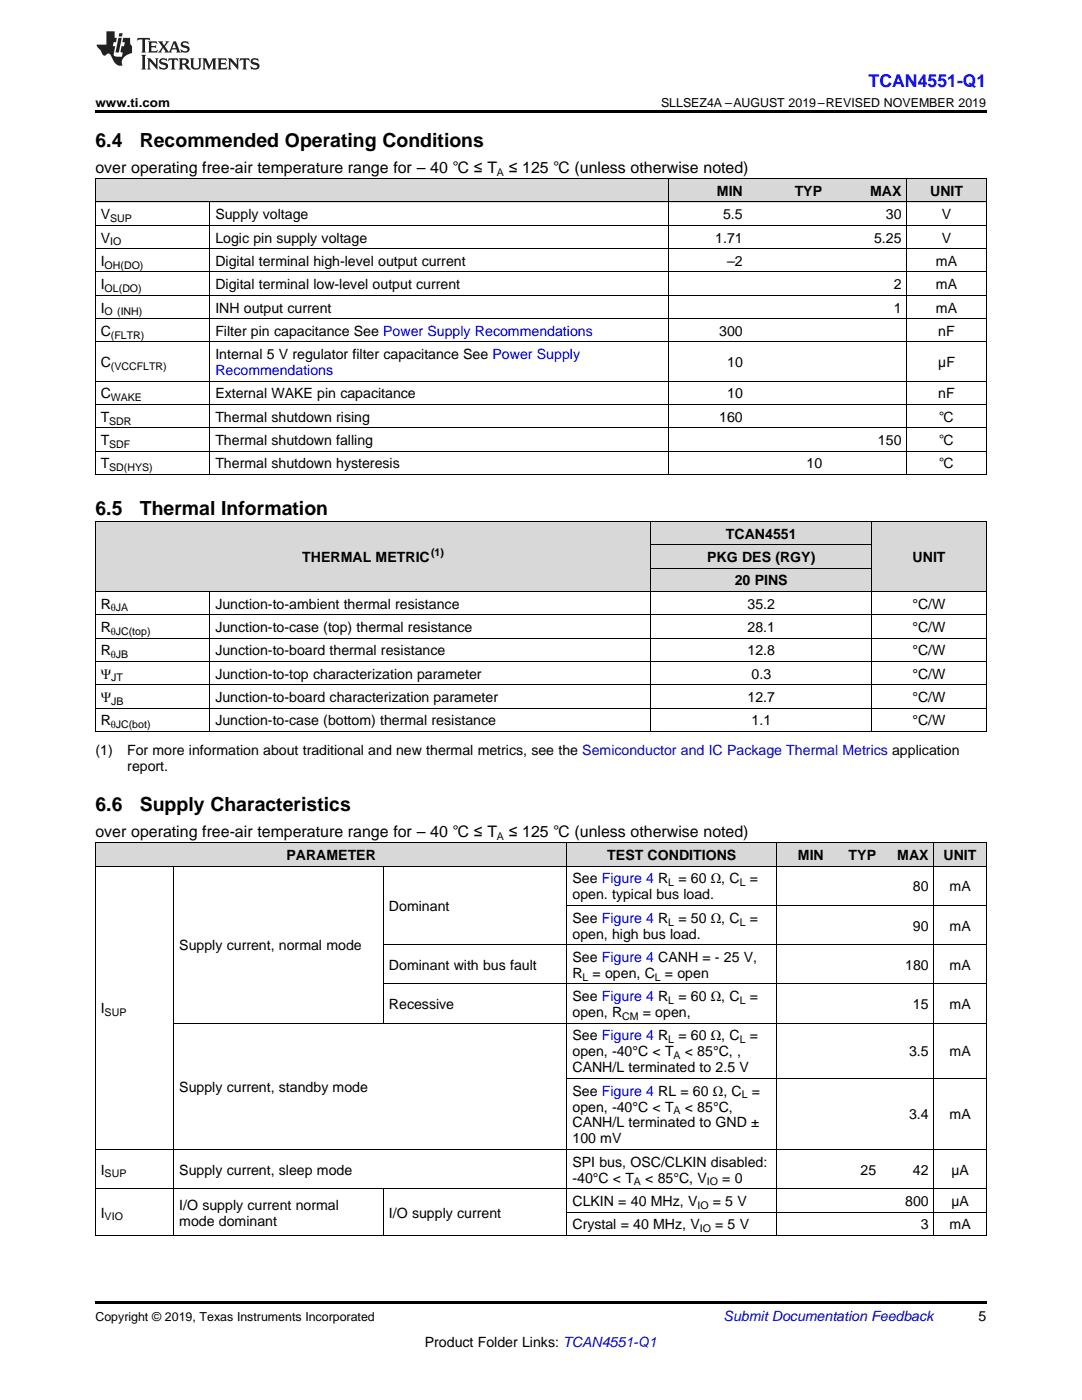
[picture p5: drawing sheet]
<svg xmlns="http://www.w3.org/2000/svg" width="216mm" height="279mm" viewBox="0 0 216 279" stroke-linecap="round" stroke-linejoin="round" font-family="sans-serif">
<defs><g id="words">
<g font-size="3.9">
<text x="19" y="29.3">6.4</text>
<text x="27.9" y="29.3">Recommended Operating Conditions</text>
<text x="19" y="102.8">6.5</text>
<text x="27.9" y="102.8">Thermal Information</text>
<text x="19" y="161.9">6.6</text>
<text x="27.9" y="161.9">Supply Characteristics</text>
</g>
<text font-size="3.5" fill="#00f" x="173.3" y="17.3">TCAN4551-Q1</text>
<g font-size="3.2">
<text x="19" y="34.4">over operating free-air temperature range for – 40 ℃ ≤ T</text>
<text x="101.5" y="34.4">≤ 125 ℃ (unless otherwise noted)</text>
<text x="19" y="167">over operating free-air temperature range for – 40 ℃ ≤ T</text>
<text x="101.5" y="167">≤ 125 ℃ (unless otherwise noted)</text>
</g>
<g font-size="2.8">
<text x="143.1" y="39.1">MIN</text>
<text x="158.6" y="39.1">TYP</text>
<text x="173.6" y="39.1">MAX</text>
<text x="185.6" y="39.1">UNIT</text>
<text x="20.1" y="43.7">V</text>
<text x="43" y="43.7">Supply voltage</text>
<text x="144.3" y="43.7">5.5</text>
<text x="176.8" y="43.7">30</text>
<text x="187.9" y="43.7">V</text>
<text x="20.1" y="48.4">V</text>
<text x="20.1" y="53.1">I</text>
<text x="43" y="48.4">Logic pin supply voltage</text>
<text x="43" y="53.1">Digital terminal high-level output current</text>
<text x="142.7" y="48.4">1.71</text>
<text x="145.1" y="53.1">–2</text>
<text x="174.4" y="48.4">5.25</text>
<text x="186.8" y="53.1">mA</text>
<text x="187.9" y="48.4">V</text>
<text x="20.1" y="57.7">I</text>
<text x="43" y="57.7">Digital terminal low-level output current</text>
<text x="178.3" y="57.7">2</text>
<text x="186.8" y="57.7">mA</text>
<text x="20.1" y="62.4">I</text>
<text x="43" y="62.4">INH output current</text>
<text x="178.3" y="62.4">1</text>
<text x="186.8" y="62.4">mA</text>
<text x="20.1" y="67">C</text>
<text x="43" y="67">Filter pin capacitance See Power Supply Recommendations</text>
<text x="43" y="71.7">Internal 5 V regulator filter capacitance See Power Supply</text>
<text x="143.5" y="67">300</text>
<text x="187.2" y="67">nF</text>
<text x="20.1" y="73.3">C</text>
<text x="145.1" y="73.3">10</text>
<text x="187.2" y="73.3">µF</text>
<text x="20.1" y="79.5">C</text>
<text x="43" y="79.5">External WAKE pin capacitance</text>
<text x="145.1" y="79.5">10</text>
<text x="187.2" y="79.5">nF</text>
<text x="20.1" y="84.2">T</text>
<text x="20.1" y="88.8">T</text>
<text x="43" y="84.2">Thermal shutdown rising</text>
<text x="43" y="88.8">Thermal shutdown falling</text>
<text x="143.5" y="84.2">160</text>
<text x="175.2" y="88.8">150</text>
<text x="187.4" y="84.2">℃</text>
<text x="187.4" y="88.8">℃</text>
<text x="20.1" y="93.5">T</text>
<text x="43" y="93.5">Thermal shutdown hysteresis</text>
<text x="160.9" y="93.5">10</text>
<text x="187.4" y="93.5">℃</text>
<text x="144.9" y="107.5">TCAN4551</text>
<text x="60.3" y="112.1">THERMAL METRIC</text>
<text x="141.1" y="112.1">PKG DES (RGY)</text>
<text x="182.1" y="112.1">UNIT</text>
<text x="146.6" y="116.8">20 PINS</text>
<text x="20.1" y="121.5">R</text>
<text x="43" y="121.5">Junction-to-ambient thermal resistance</text>
<text x="149.2" y="121.5">35.2</text>
<text x="182.1" y="121.5">°C/W</text>
<text x="20.1" y="126.1">R</text>
<text x="20.1" y="130.8">R</text>
<text x="43" y="126.1">Junction-to-case (top) thermal resistance</text>
<text x="43" y="130.8">Junction-to-board thermal resistance</text>
<text x="149.2" y="126.1">28.1</text>
<text x="149.2" y="130.8">12.8</text>
<text x="182.1" y="126.1">°C/W</text>
<text x="182.1" y="130.8">°C/W</text>
<text x="20.1" y="135.4">Ψ</text>
<text x="43" y="135.4">Junction-to-top characterization parameter</text>
<text x="150" y="135.4">0.3</text>
<text x="182.1" y="135.4">°C/W</text>
<text x="20.1" y="140.1">Ψ</text>
<text x="43" y="140.1">Junction-to-board characterization parameter</text>
<text x="149.2" y="140.1">12.7</text>
<text x="182.1" y="140.1">°C/W</text>
<text x="20.1" y="144.7">R</text>
<text x="43" y="144.7">Junction-to-case (bottom) thermal resistance</text>
<text x="150" y="144.7">1.1</text>
<text x="182.1" y="144.7">°C/W</text>
<text x="19" y="150.6">(1)</text>
<text x="25.4" y="150.6">For more information about traditional and new thermal metrics, see the Semiconductor and IC Package Thermal Metrics application</text>
<text x="25.4" y="153.8">report.</text>
<text x="57.1" y="171.7">PARAMETER</text>
<text x="121.2" y="171.7">TEST CONDITIONS</text>
<text x="159.2" y="171.7">MIN</text>
<text x="169.3" y="171.7">TYP</text>
<text x="179" y="171.7">MAX</text>
<text x="188.3" y="171.7">UNIT</text>
<text x="114.2" y="176.3">See Figure 4 R</text>
<text x="114.2" y="179.5">open. typical bus load.</text>
<text x="135.4" y="176.3">= 60 Ω, C</text>
<text x="149.6" y="176.3">=</text>
<text x="182.2" y="177.9">80</text>
<text x="189.5" y="177.9">mA</text>
<text x="77.6" y="181.8">Dominant</text>
<text x="114.2" y="184.1">See Figure 4 R</text>
<text x="135.4" y="184.1">= 50 Ω, C</text>
<text x="149.6" y="184.1">=</text>
<text x="182.2" y="185.7">90</text>
<text x="189.5" y="185.7">mA</text>
<text x="35.8" y="189.7">Supply current, normal mode</text>
<text x="114.2" y="187.3">open, high bus load.</text>
<text x="114.2" y="192">See Figure 4 CANH = - 25 V,</text>
<text x="77.6" y="193.6">Dominant with bus fault</text>
<text x="114.2" y="195.2">R</text>
<text x="118.3" y="195.2">= open, C</text>
<text x="132.7" y="195.2">= open</text>
<text x="180.6" y="193.6">180</text>
<text x="189.5" y="193.6">mA</text>
<text x="20.1" y="202.2">I</text>
<text x="77.6" y="201.4">Recessive</text>
<text x="114.2" y="199.8">See Figure 4 R</text>
<text x="114.2" y="203">open, R</text>
<text x="128.3" y="203">= open,</text>
<text x="135.4" y="199.8">= 60 Ω, C</text>
<text x="149.6" y="199.8">=</text>
<text x="182.2" y="201.4">15</text>
<text x="189.5" y="201.4">mA</text>
<text x="114.2" y="207.6">See Figure 4 R</text>
<text x="135.4" y="207.6">= 60 Ω, C</text>
<text x="149.6" y="207.6">=</text>
<text x="114.2" y="210.8">open, -40°C &lt; T</text>
<text x="114.2" y="214">CANH/L terminated to 2.5 V</text>
<text x="136.7" y="210.8">&lt; 85°C, ,</text>
<text x="181.4" y="210.8">3.5</text>
<text x="189.5" y="210.8">mA</text>
<text x="35.8" y="217.9">Supply current, standby mode</text>
<text x="114.2" y="218.7">See Figure 4 RL = 60 Ω, C</text>
<text x="114.2" y="221.8">open, -40°C &lt; T</text>
<text x="136.7" y="221.8">&lt; 85°C,</text>
<text x="150" y="218.7">=</text>
<text x="114.2" y="225">CANH/L terminated to GND ±</text>
<text x="181.4" y="223.4">3.4</text>
<text x="189.5" y="223.4">mA</text>
<text x="114.2" y="228.2">100 mV</text>
<text x="114.2" y="232.8">SPI bus, OSC/CLKIN disabled:</text>
<text x="20.1" y="234.4">I</text>
<text x="35.8" y="234.4">Supply current, sleep mode</text>
<text x="114.2" y="236">-40°C &lt; T</text>
<text x="128.8" y="236">&lt; 85°C, V</text>
<text x="144.1" y="236">= 0</text>
<text x="171.7" y="234.4">25</text>
<text x="182.2" y="234.4">42</text>
<text x="189.8" y="234.4">µA</text>
<text x="20.1" y="243">I</text>
<text x="35.8" y="241.4">I/O supply current normal</text>
<text x="35.8" y="244.6">mode dominant</text>
<text x="77.6" y="243">I/O supply current</text>
<text x="114.2" y="240.7">CLKIN = 40 MHz, V</text>
<text x="114.2" y="245.3">Crystal = 40 MHz, V</text>
<text x="142.2" y="240.7">= 5 V</text>
<text x="142.7" y="245.3">= 5 V</text>
<text x="180.6" y="240.7">800</text>
<text x="183.7" y="245.3">3</text>
<text x="189.5" y="245.3">mA</text>
<text x="189.8" y="240.7">µA</text>
<text x="195.3" y="263.6">5</text>
<text x="84.8" y="268.9">Product Folder Links: TCAN4551-Q1</text>
</g>
<text font-size="2.8" fill="#00f" x="43" y="74.9">Recommendations</text>
<text font-size="2.8" fill="#0000c8" x="144.4" y="263.6">Submit Documentation Feedback</text>
<g font-size="2.5">
<text x="19" y="21.4">www.ti.com</text>
<text x="131.9" y="21.4">SLLSEZ4A –AUGUST 2019–REVISED NOVEMBER 2019</text>
<text x="19" y="263.6">Copyright © 2019, Texas Instruments Incorporated</text>
</g>
<g font-size="2.1">
<text x="99.2" y="35.1">A</text>
<text x="22" y="44.3">SUP</text>
<text x="20.9" y="53.6">OH(DO)</text>
<text x="22" y="49">IO</text>
<text x="20.9" y="58.3">OL(DO)</text>
<text x="20.9" y="62.9">O (INH)</text>
<text x="22.1" y="67.6">(FLTR)</text>
<text x="22.1" y="73.8">(VCCFLTR)</text>
<text x="22.1" y="80.1">WAKE</text>
<text x="21.8" y="84.7">SDR</text>
<text x="21.8" y="89.4">SDF</text>
<text x="21.8" y="94.1">SD(HYS)</text>
<text x="86" y="111">(1)</text>
<text x="22.1" y="122">θJA</text>
<text x="22.1" y="126.7">θJC(top)</text>
<text x="22.1" y="131.3">θJB</text>
<text x="22.2" y="136">JT</text>
<text x="22.2" y="140.7">JB</text>
<text x="22.1" y="145.3">θJC(bot)</text>
<text x="99.2" y="167.6">A</text>
<text x="133.3" y="176.9">L</text>
<text x="147.6" y="176.9">L</text>
<text x="133.3" y="184.7">L</text>
<text x="147.6" y="184.7">L</text>
<text x="116.2" y="195.7">L</text>
<text x="130.7" y="195.7">L</text>
<text x="20.9" y="202.8">SUP</text>
<text x="124.1" y="203.6">CM</text>
<text x="133.3" y="200.4">L</text>
<text x="147.6" y="200.4">L</text>
<text x="133.3" y="208.2">L</text>
<text x="147.6" y="208.2">L</text>
<text x="134.4" y="211.4">A</text>
<text x="148" y="219.2">L</text>
<text x="134.4" y="222.4">A</text>
<text x="20.9" y="235">SUP</text>
<text x="126.5" y="236.6">A</text>
<text x="141" y="236.6">IO</text>
<text x="20.9" y="243.6">VIO</text>
<text x="139.2" y="241.2">IO</text>
<text x="139.6" y="245.9">IO</text>
</g>
</g></defs>
<g fill="#d8d8d8">
<path d="M19 168.3h15.7v4.6h-15.7z"/>
<path d="M34.7 168.3h41.9v4.6h-41.9z"/>
<path d="M76.6 168.3h36.6v4.6h-36.6z"/>
<path d="M113.2 168.3h41.8v4.6h-41.8z"/>
<path d="M155 168.3h10.5v4.6h-10.5z"/>
<path d="M165.5 168.3h10.4v4.6h-10.4z"/>
<path d="M175.9 168.3h10.5v4.6h-10.5z"/>
<path d="M186.4 168.3h10.4v4.6h-10.4z"/>
<path d="M19 104.1h22.9v14h-22.9z"/>
<path d="M41.9 104.1h88v14h-88z"/>
<path d="M174 104.1h22.8v14h-22.8z"/>
<path d="M129.9 113.4h44.1v4.7h-44.1z"/>
<path d="M129.9 108.8h44.1v4.6h-44.1z"/>
<path d="M129.9 104.1h44.1v4.7h-44.1z"/>
<path d="M19 35.7h22.9v4.7h-22.9z"/>
<path d="M41.9 35.7h91.6v4.7h-91.6z"/>
<path d="M133.5 35.7h15.8v4.7h-15.8z"/>
<path d="M149.3 35.7h15.8v4.7h-15.8z"/>
<path d="M165.1 35.7h15.9v4.7h-15.9z"/>
<path d="M181 35.7h15.8v4.7h-15.8z"/>
</g>
<path d="M19 22h177.8v.5h-177.8zM19 94.7l.2 .1zM133.3 94.7l.2 .1zM149.2 94.7l.1 .1zM165 94.7l.1 .1zM180.9 94.7l.1 .1zM196.7 94.7l.1 .1zM19 146h.2zM129.8 146h.1zM173.8 146h.2zM196.7 146h.1zM19 259.7h177.8v.5h-177.8z" fill="#000"/>
<g fill="none" stroke="#000" stroke-width=".2">
<path d="M19 35.6h177.8M19.1 35.7v59.1M133.4 35.7v59.1M180.9 35.7v59.1M196.8 35.7v59.1M19 58.9h177.8M19 54.3h177.8M19 49.6h177.8M19 45h177.8M19 40.3h177.8M41.9 40.3v54.5M19 76.1h177.8"/>
<path d="M19 68.2h177.8M19 63.6h177.8M19 94.7h177.8M19 90h177.8M19 85.4h177.8M19 80.7h177.8M19 118h177.8M19 104.1h177.8M19.1 104.1v41.9M41.9 118v28M129.9 104.1v41.9M129.9 113.4h44"/>
<path d="M129.9 108.7h44M173.9 104.1v41.9M196.8 104.1v41.9M19 136.6h177.8M19 132h177.8M19 127.3h177.8M19 122.7h177.8M19 146h177.8M19 141.3h177.8M19 172.9h177.8M19 168.2h177.8M19.1 168.2v78.4"/>
<path d="M34.7 172.9v73.7M76.5 172.9v31.4M113.1 168.2v78.4M155 168.2v78.4M186.3 168.2v78.4M196.8 168.2v78.4M76.6 196.4h120.2M76.6 188.5h120.2M113.2 180.7h83.6M34.7 204.2h162.1M113.2 215.2h83.6M19 237.2h177.8"/>
<path d="M19 229.4h177.8M76.5 237.2v9.4M19 246.5h177.8M113.2 241.9h83.6"/>
</g>
<g fill="#231f20">
<path d="M27.5 7.6l-.1 .5 .4-.2h.6v.1v2.1l-.2 .4h1l-.3-.4v-2.1l.1-.1h.5l.5 .2-.2-.5zM29.5 8.3l.2 .3v1.5l-.2 .4h1.8l.2-.6a1.04 1.04 0 0 1-1.3 .2v-.7h.6l.3 .2v-.6l-.3 .2h-.6v-.6l.8-.1 .4 .3-.2-.5zM31.5 8.3l.9 1.1-.9 1.1h.8l-.2-.2 .5-.7 .4 .7-.2 .2h1.5l-.1-.2 .1-.4h.9l.1 .4-.2 .2h1l-.3-.3-.7-1.9h-.5l-.9 2-.8-1 .9-1h-.8l.1 .3-.3 .5-.4-.6 .2-.2zM34.7 8.6l.4 1h-.7zM36.3 8.4a.63 .63 0 0 0-.2 .7 .63 .63 0 0 0 .6 .4l.6 .2 .1 .2a.75 .75 0 0 1-.7 .4 .75 .75 0 0 1-.6-.5l.1 .7 .1-.1a1.11 1.11 0 0 0 1.5-.6 1.13 1.13 0 0 0-1.2-.8l-.1-.4a1.04 1.04 0 0 1 1.2 .2l-.2-.5-.1 .1-.5-.2zM28.2 10.9l.2 .4v2.2l-.2 .4h1l-.3-.4v-2.2l.3-.4zM29.3 11.6l.3 .4v1.5l-.3 .4h.8l-.2-.4v-1.3l1.5 1.7v-1.9l.2-.4h-.7l.2 .4v.9l-1.1-1.3zM32 11.8a.62 .62 0 0 0-.2 .7 .62 .62 0 0 0 .6 .4l.6 .1 .1 .3a.76 .76 0 0 1-.7 .3 .76 .76 0 0 1-.6-.4l.1 .7 .1-.1a1.11 1.11 0 0 0 1.5-.6 1.13 1.13 0 0 0-1.2-.8l-.1-.4a1.04 1.04 0 0 1 1.2 .2l-.2-.6-.1 .1-.5-.1zM33.7 11.6l-.2 .6a.61 .61 0 0 1 .8-.3v1.6l-.2 .4h.9l-.2-.4v-1.6a.63 .63 0 0 1 .8 .3l-.2-.6zM35.6 11.6l.3 .4v1.5l-.3 .4h1l-.2-.2v-.8l.5 .2a.76 .76 0 0 0 1.2 .7l-1-1a.58 .58 0 0 0 .6-.5 .58 .58 0 0 0-.5-.6zM36.4 11.9h.1a.45 .45 0 0 1 .5 .1 .45 .45 0 0 1 .1 .5l-.7 .2zM37.9 11.6l.2 .2a2.17 2.17 0 0 0 .3 1.9 .99 .99 0 0 0 1.6-.6v-1.1l.2-.4h-.7l.2 .2a1.92 1.92 0 0 1-.2 1.8 .6 .6 0 0 1-.9-.5v-1.1l.2-.4zM40.4 11.6l.2 .4v1.5l-.2 .4h.7l-.2-.4v-1.4l.8 1.8 .8-1.8v1.4l-.2 .4h.9l-.2-.4v-1.5l.2-.4h-.8l-.6 1.5-.6-1.5zM43.4 11.6l.2 .4v1.5l-.2 .4h1.8l.2-.6a1.04 1.04 0 0 1-1.3 .1v-.6h.5l.4 .2v-.6l-.4 .2h-.5v-.7h.8l.3 .3-.1-.6zM45.5 11.6l.2 .4v1.5l-.2 .4h.7l-.2-.4v-1.3l1.5 1.7v-1.9l.2-.4h-.7l.2 .4v.9l-1.1-1.3zM47.9 11.6l-.1 .6a.61 .61 0 0 1 .8-.3v1.6l-.3 .4h1l-.3-.4 .1-1.6a.63 .63 0 0 1 .7 .3l-.1-.6zM50.2 11.8a.62 .62 0 0 0-.2 .7 .62 .62 0 0 0 .6 .4l.6 .1 .2 .3a.76 .76 0 0 1-.8 .3 .76 .76 0 0 1-.6-.4l.1 .7 .2-.1a1.11 1.11 0 0 0 1.5-.6 1.13 1.13 0 0 0-1.3-.8l-.1-.4a1.04 1.04 0 0 1 1.2 .2l-.1-.6-.2 .1-.5-.1z"/>
<path d="M21.2 6.3v2.6h-1.9l.1 .4 .7 .9a.91 .91 0 0 0 1 .8 .56 .56 0 0 1 .5-.3 .56 .56 0 0 1 .5 .3l.4 .8a1.53 1.53 0 0 0 1.9 1.2 1.54 1.54 0 0 1 1-2.1l.9-.3v-1.4a1.52 1.52 0 0 1-.3-1.6h-1.4l-.2 .8h.5l-.2 .8h-.4l-.2 1v.2l.4 .1-.2 .8a1.93 1.93 0 0 1-1.6-.3l.3-1.8h-.5l.2-.8h.4l.2-.8h-.4v-1.3zM23.6 7.6l-.6 2.9h.7l.6-2.9zM23.8 6.6l-.1 .7h.6l.2-.7z"/>
</g>
<use href="#words"/>
</svg>
